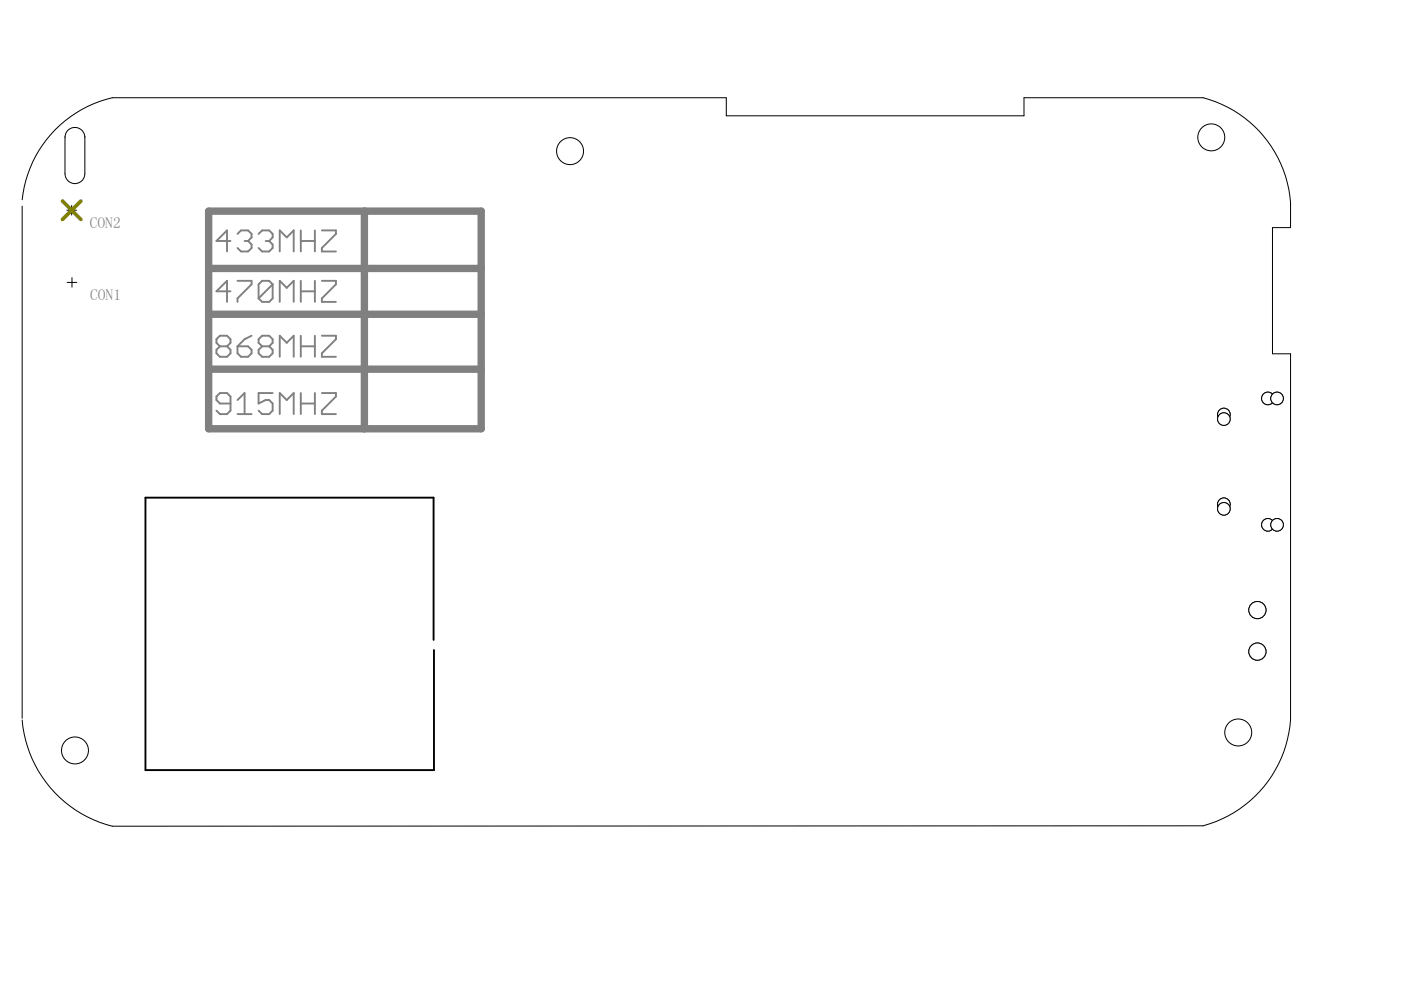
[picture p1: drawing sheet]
<svg xmlns="http://www.w3.org/2000/svg" width="297mm" height="210mm" viewBox="0 0 297 210" stroke-linecap="round" stroke-linejoin="round" font-family="sans-serif">
<defs><g id="words">
<g font-size="3.3" fill="#808080">
<text x="19" y="48.4">CON2</text>
<text x="19.1" y="63.7">CON1</text>
</g>
</g></defs>
<path d="M44.2 44.8h57.8v46.1h-57.8zM44.2 56.9h57.8M77.3 44.8v46.1M44.2 66.6h57.8M44.2 78.3h57.8" fill="none" stroke="#808080" stroke-width="1.6"/>
<g fill="none" stroke="#808080" stroke-width=".4">
<path d="M48.9 51.1h-3l2.2-2.2v4.4M50.4 49.6l.7-.7h1.5l.7 .7v.7l-.7 .8M50.4 59.5h2.9v.8l-2.9 3v.7M51.9 51.1h.7M52.6 51.1l.7 .7v.8l-.7 .7h-1.5l-.7-.7M54.8 49.6l.8-.7h1.5l.7 .7v.7l-.7 .8M56.3 51.1h.8M57.1 51.1l.7 .7v.8l-.7 .7h-1.5l-.8-.7M59.3 53.3v-4.4l1.5 1.4 1.5-1.4v4.4M63.8 51.1h3M63.8 48.9v4.4M63.8 59.5v4.5"/>
<path d="M66.8 48.9v4.4M66.8 59.5v4.5M68.2 48.9h3v.7l-3 3v.7h3M68.2 59.5h3v.8l-3 3v.7h3M46.6 73.4l-.7-.7v-.8l.7-.7h1.5l.8 .7v.8l-.8 .7M46.6 73.4l-.7 .8v.7l.7 .7h1.5l.8-.7v-.7l-.8-.8M46.6 73.4h1.5M48.9 61.8h-3l2.2-2.3v4.5M50.4 73.4h2.2l.7 .8v.7l-.7 .7h-1.5l-.7-.7zM53.3 71.2l-1.4 .7-1.5 1.5M55.6 73.4l-.8-.7v-.8l.8-.7h1.5l.7 .7v.8l-.7 .7M55.6 73.4l-.8 .8v.7l.8 .7h1.5l.7-.7v-.7l-.7-.8"/>
<path d="M55.6 73.4h1.5M57.8 60.3v3l-.7 .7h-1.5l-.8-.7M57.8 60.3l-.7-.8h-1.5l-.8 .8v3M57.8 60.3l-3 3M59.3 64v-4.5l1.5 1.5 1.5-1.5v4.5M59.3 75.6v-4.4l1.5 1.5 1.5-1.5v4.4M63.8 71.2v4.4M63.8 61.8h3M63.8 73.4h3M66.8 71.2v4.4M68.2 71.2h3v.7l-3 3v.7h3M48.9 85.6h-2.3l-.7-.8v-.7l.7-.8h1.5l.8 .8v3l-.8 .7h-1.5l-.7-.7"/>
<path d="M50.4 87.8h2.9M50.4 84.8l1.5-1.5v4.5M57.8 83.3h-3v2.3l1.5-.8h.8l.7 .8v1.5l-.7 .7h-1.5l-.8-.7M59.3 87.8v-4.5l1.5 1.5 1.5-1.5v4.5M63.8 83.3v4.5M63.8 85.6h3M66.8 83.3v4.5M68.2 83.3h3v.8l-3 3v.7h3"/>
</g>
<g fill="none" stroke="#000" stroke-width=".21">
<path d="M18 29v7.8a2.11 2.11 0 0 1-2.1 2.1 2.11 2.11 0 0 1-2.1-2.1v-7.8M18 29.1a2.11 2.11 0 0 0-2.1-2.1 2.11 2.11 0 0 0-2.1 2.1M4.7 42.4a24.9 24.9 0 0 1 19.1-21.7h130.2v3.9h63.1v-3.9h38a25 25 0 0 1 18.5 22.2v5.4h-3.8v26.7h3.8v77.6a25.1 25.1 0 0 1-18.5 22.5l-231.3 .1a25.4 25.4 0 0 1-19.1-22.5M4.7 43.7v108.6M14.2 44.6h2M14.2 59.9h2.1M15.2 43.6v2M15.3 58.9v2"/>
<circle cx="120.9" cy="32" r="2.86"/>
<circle cx="256.8" cy="29.1" r="2.86"/>
<circle cx="268.8" cy="84.5" r="1.33"/>
<circle cx="15.9" cy="159.1" r="2.86"/>
<circle cx="262.5" cy="155.3" r="2.86"/>
</g>
<path d="M13.3 42.6l3.8 3.9M17.1 42.6l-3.8 3.9" fill="none" stroke="#808000" stroke-width=".78"/>
<path d="M15.2 44.2v.2" fill="none" stroke="#808000" stroke-width=".21"/>
<path d="M91.9 135.7v-30.2h-61.1v57.8h61.2v-25.5" fill="none" stroke="#000" stroke-width=".4"/>
<circle cx="268.8" cy="84.5" r="1.33" fill="#fff" stroke="#000" stroke-width=".21"/>
<circle cx="270.8" cy="84.5" r="1.33" fill="none" stroke="#000" stroke-width=".21"/>
<circle cx="270.8" cy="84.5" r="1.33" fill="#fff" stroke="#000" stroke-width=".21"/>
<circle cx="268.8" cy="111.3" r="1.33" fill="none" stroke="#000" stroke-width=".21"/>
<circle cx="268.8" cy="111.3" r="1.33" fill="#fff" stroke="#000" stroke-width=".21"/>
<circle cx="270.8" cy="111.3" r="1.33" fill="none" stroke="#000" stroke-width=".21"/>
<circle cx="270.8" cy="111.3" r="1.33" fill="#fff" stroke="#000" stroke-width=".21"/>
<circle cx="259.5" cy="87.9" r="1.33" fill="none" stroke="#000" stroke-width=".21"/>
<circle cx="259.5" cy="87.9" r="1.33" fill="#fff" stroke="#000" stroke-width=".21"/>
<circle cx="259.5" cy="88.9" r="1.33" fill="none" stroke="#000" stroke-width=".21"/>
<circle cx="259.5" cy="88.9" r="1.33" fill="#fff" stroke="#000" stroke-width=".21"/>
<circle cx="259.5" cy="106.9" r="1.33" fill="none" stroke="#000" stroke-width=".21"/>
<circle cx="259.5" cy="106.9" r="1.33" fill="#fff" stroke="#000" stroke-width=".21"/>
<circle cx="259.5" cy="107.9" r="1.33" fill="none" stroke="#000" stroke-width=".21"/>
<circle cx="259.5" cy="107.9" r="1.33" fill="#fff" stroke="#000" stroke-width=".21"/>
<circle cx="266.6" cy="138.2" r="1.82" fill="none" stroke="#000" stroke-width=".21"/>
<circle cx="266.6" cy="138.2" r="1.82" fill="#fff" stroke="#000" stroke-width=".21"/>
<circle cx="266.6" cy="129.3" r="1.82" fill="none" stroke="#000" stroke-width=".21"/>
<circle cx="266.6" cy="129.3" r="1.82" fill="#fff" stroke="#000" stroke-width=".21"/>
<use href="#words"/>
</svg>
